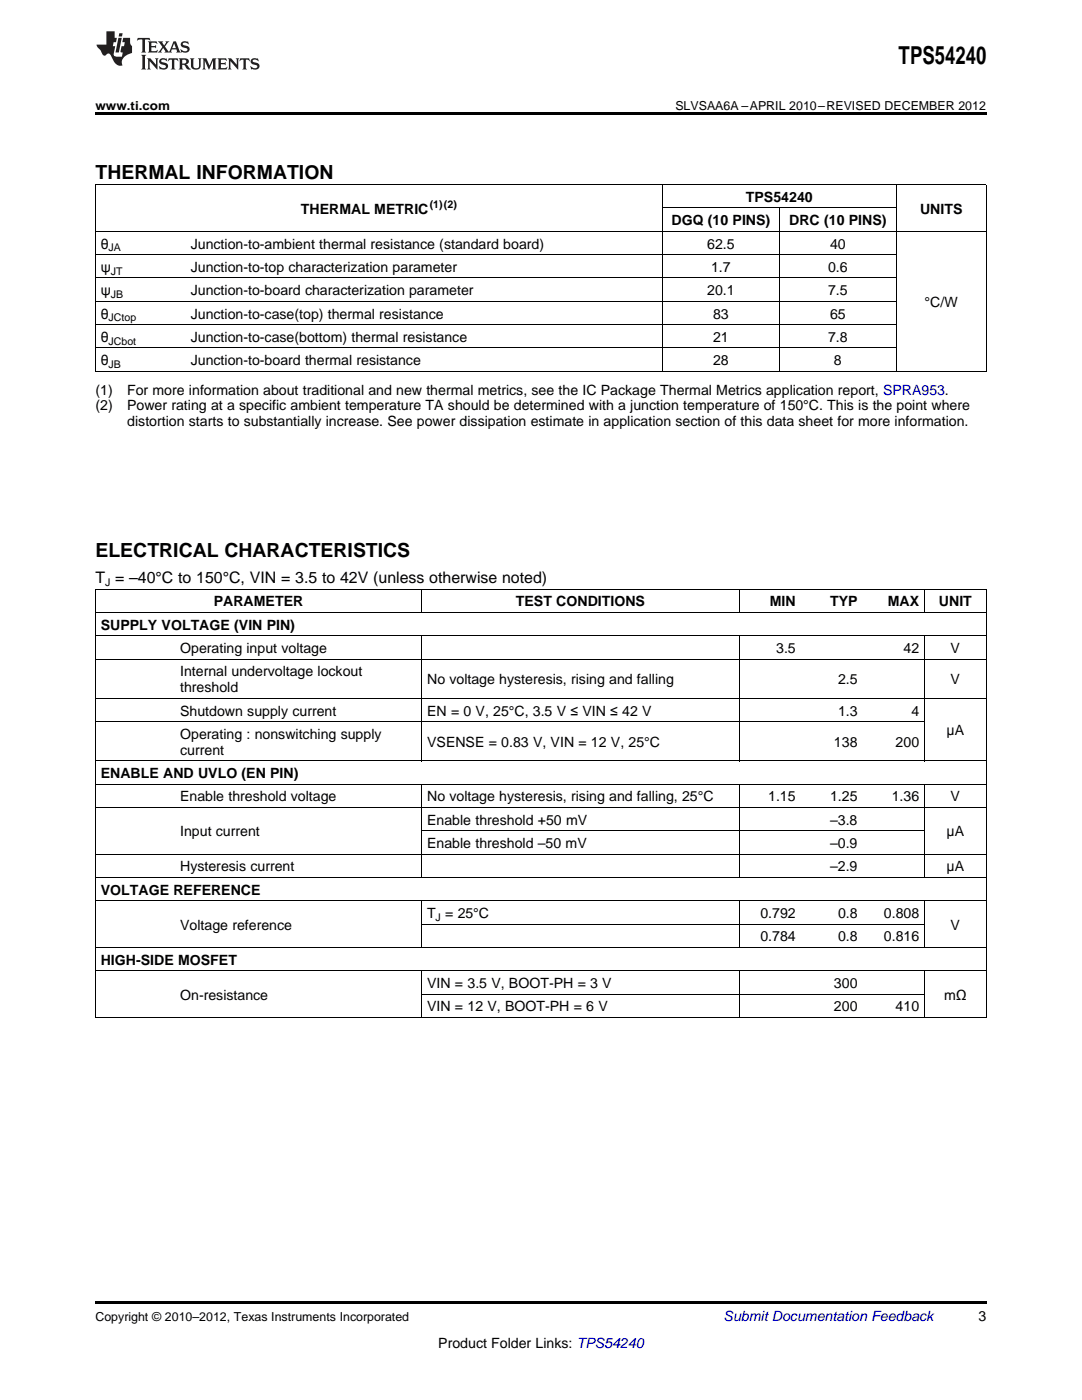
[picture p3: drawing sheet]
<svg xmlns="http://www.w3.org/2000/svg" width="216mm" height="279mm" viewBox="0 0 216 279" stroke-linecap="round" stroke-linejoin="round" font-family="sans-serif">
<defs><g id="words">
<text font-size="4.9" x="179.3" y="12.8">TPS54240</text>
<g font-size="3.9">
<text x="19" y="35.6">THERMAL INFORMATION</text>
<text x="19" y="111.2">ELECTRICAL CHARACTERISTICS</text>
</g>
<text font-size="3.2" x="19" y="116.3">T = –40°C to 150°C, VIN = 3.5 to 42V (unless otherwise noted)</text>
<g font-size="2.8">
<text x="148.8" y="40.3">TPS54240</text>
<text x="60" y="42.6">THERMAL METRIC</text>
<text x="134" y="44.9">DGQ (10 PINS)</text>
<text x="157.5" y="44.9">DRC (10 PINS)</text>
<text x="183.6" y="42.6">UNITS</text>
<text x="20.1" y="49.6">θ</text>
<text x="38.1" y="49.6">Junction-to-ambient thermal resistance (standard board)</text>
<text x="141.1" y="49.6">62.5</text>
<text x="165.6" y="49.6">40</text>
<text x="20.1" y="54.3">ψ</text>
<text x="20.1" y="58.9">ψ</text>
<text x="38.1" y="54.3">Junction-to-top characterization parameter</text>
<text x="38.1" y="58.9">Junction-to-board characterization parameter</text>
<text x="141.1" y="58.9">20.1</text>
<text x="141.9" y="54.3">1.7</text>
<text x="165.2" y="54.3">0.6</text>
<text x="165.2" y="58.9">7.5</text>
<text x="20.1" y="63.6">θ</text>
<text x="38.1" y="63.6">Junction-to-case(top) thermal resistance</text>
<text x="142.3" y="63.6">83</text>
<text x="165.6" y="63.6">65</text>
<text x="184.5" y="61.2">°C/W</text>
<text x="20.1" y="68.2">θ</text>
<text x="38.1" y="68.2">Junction-to-case(bottom) thermal resistance</text>
<text x="142.3" y="68.2">21</text>
<text x="165.2" y="68.2">7.8</text>
<text x="20.1" y="72.9">θ</text>
<text x="38.1" y="72.9">Junction-to-board thermal resistance</text>
<text x="142.3" y="72.9">28</text>
<text x="166.4" y="72.9">8</text>
<text x="19" y="78.7">(1)</text>
<text x="19" y="81.9">(2)</text>
<text x="25.4" y="78.7">For more information about traditional and new thermal metrics, see the IC Package Thermal Metrics application report, SPRA953.</text>
<text x="25.4" y="81.9">Power rating at a specific ambient temperature TA should be determined with a junction temperature of 150°C. This is the point where</text>
<text x="25.4" y="85.1">distortion starts to substantially increase. See power dissipation estimate in application section of this data sheet for more information.</text>
<text x="20.1" y="125.7">SUPPLY VOLTAGE (VIN PIN)</text>
<text x="42.7" y="121">PARAMETER</text>
<text x="102.9" y="121">TEST CONDITIONS</text>
<text x="153.6" y="121">MIN</text>
<text x="165.6" y="121">TYP</text>
<text x="177.2" y="121">MAX</text>
<text x="187.4" y="121">UNIT</text>
<text x="35.9" y="130.3">Operating input voltage</text>
<text x="154.9" y="130.3">3.5</text>
<text x="180.3" y="130.3">42</text>
<text x="189.7" y="130.3">V</text>
<text x="35.9" y="135">Internal undervoltage lockout</text>
<text x="85.2" y="136.6">No voltage hysteresis, rising and falling</text>
<text x="167.2" y="136.6">2.5</text>
<text x="189.7" y="136.6">V</text>
<text x="35.9" y="138.1">threshold</text>
<text x="35.9" y="142.8">Shutdown supply current</text>
<text x="85.2" y="142.8">EN = 0 V, 25°C, 3.5 V ≤ VIN ≤ 42 V</text>
<text x="167.2" y="142.8">1.3</text>
<text x="181.9" y="142.8">4</text>
<text x="35.9" y="147.5">Operating : nonswitching supply</text>
<text x="85.2" y="149">VSENSE = 0.83 V, VIN = 12 V, 25°C</text>
<text x="166.4" y="149">138</text>
<text x="178.7" y="149">200</text>
<text x="188.9" y="146.7">μA</text>
<text x="20.1" y="155.3">ENABLE AND UVLO (EN PIN)</text>
<text x="35.9" y="150.6">current</text>
<text x="35.9" y="159.9">Enable threshold voltage</text>
<text x="85.2" y="159.9">No voltage hysteresis, rising and falling, 25°C</text>
<text x="153.3" y="159.9">1.15</text>
<text x="165.6" y="159.9">1.25</text>
<text x="177.9" y="159.9">1.36</text>
<text x="189.7" y="159.9">V</text>
<text x="35.9" y="166.9">Input current</text>
<text x="85.2" y="164.6">Enable threshold +50 mV</text>
<text x="165.6" y="164.6">–3.8</text>
<text x="188.9" y="166.9">μA</text>
<text x="35.9" y="173.9">Hysteresis current</text>
<text x="85.2" y="169.3">Enable threshold –50 mV</text>
<text x="165.6" y="169.3">–0.9</text>
<text x="165.6" y="173.9">–2.9</text>
<text x="188.9" y="173.9">μA</text>
<text x="20.1" y="178.6">VOLTAGE REFERENCE</text>
<text x="35.9" y="185.6">Voltage reference</text>
<text x="85.2" y="183.2">T = 25°C</text>
<text x="151.7" y="183.2">0.792</text>
<text x="167.2" y="183.2">0.8</text>
<text x="176.4" y="183.2">0.808</text>
<text x="189.7" y="185.6">V</text>
<text x="151.7" y="187.9">0.784</text>
<text x="167.2" y="187.9">0.8</text>
<text x="176.4" y="187.9">0.816</text>
<text x="20.1" y="192.5">HIGH-SIDE MOSFET</text>
<text x="85.2" y="197.2">VIN = 3.5 V, BOOT-PH = 3 V</text>
<text x="166.4" y="197.2">300</text>
<text x="35.9" y="199.5">On-resistance</text>
<text x="85.2" y="201.9">VIN = 12 V, BOOT-PH = 6 V</text>
<text x="166.4" y="201.9">200</text>
<text x="178.7" y="201.9">410</text>
<text x="188.4" y="199.5">mΩ</text>
<text x="195.3" y="263.6">3</text>
<text x="87.5" y="269">Product Folder Links: TPS54240</text>
</g>
<text font-size="2.8" fill="#0000c8" x="144.4" y="263.6">Submit Documentation Feedback</text>
<g font-size="2.5">
<text x="19" y="21.9">www.ti.com</text>
<text x="134.8" y="21.9">SLVSAA6A –APRIL 2010–REVISED DECEMBER 2012</text>
<text x="19" y="263.6">Copyright © 2010–2012, Texas Instruments Incorporated</text>
</g>
<g font-size="2.1">
<text x="85.7" y="41.5">(1)(2)</text>
<text x="21.7" y="50.2">JA</text>
<text x="22.1" y="54.8">JT</text>
<text x="22.1" y="59.5">JB</text>
<text x="21.7" y="64.1">JCtop</text>
<text x="21.7" y="68.8">JCbot</text>
<text x="21.7" y="73.4">JB</text>
<text x="21" y="117">J</text>
<text x="86.9" y="183.8">J</text>
</g>
</g></defs>
<g fill="#231f20">
<path d="M27.5 7.6l-.1 .5 .4-.2h.6v.1v2.1l-.2 .4h1l-.3-.4v-2.1l.1-.1h.5l.5 .2-.2-.5zM29.5 8.3l.2 .3v1.5l-.2 .4h1.8l.2-.6a1.04 1.04 0 0 1-1.3 .2v-.7h.6l.3 .2v-.6l-.3 .2h-.6v-.6l.8-.1 .4 .3-.2-.5zM31.5 8.3l.9 1.1-.9 1.1h.8l-.2-.2 .5-.7 .4 .7-.2 .2h1.5l-.1-.2 .1-.4h.9l.1 .4-.2 .2h1l-.3-.3-.7-1.9h-.5l-.9 2-.8-1 .9-1h-.8l.1 .3-.3 .5-.4-.6 .2-.2zM34.7 8.6l.4 1h-.7zM36.3 8.4a.63 .63 0 0 0-.2 .7 .63 .63 0 0 0 .6 .4l.6 .2 .1 .2a.75 .75 0 0 1-.7 .4 .75 .75 0 0 1-.6-.5l.1 .7 .1-.1a1.11 1.11 0 0 0 1.5-.6 1.13 1.13 0 0 0-1.2-.8l-.1-.4a1.04 1.04 0 0 1 1.2 .2l-.2-.5-.1 .1-.5-.2zM28.2 10.9l.2 .4v2.2l-.2 .4h1l-.3-.4v-2.2l.3-.4zM29.3 11.6l.3 .4v1.5l-.3 .4h.8l-.2-.4v-1.3l1.5 1.7v-1.9l.2-.4h-.7l.2 .4v.9l-1.1-1.3zM32 11.8a.62 .62 0 0 0-.2 .7 .62 .62 0 0 0 .6 .4l.6 .1 .1 .3a.76 .76 0 0 1-.7 .3 .76 .76 0 0 1-.6-.4l.1 .7 .1-.1a1.11 1.11 0 0 0 1.5-.6 1.13 1.13 0 0 0-1.2-.8l-.1-.4a1.04 1.04 0 0 1 1.2 .2l-.2-.6-.1 .1-.5-.1zM33.7 11.6l-.2 .6a.61 .61 0 0 1 .8-.3v1.6l-.2 .4h.9l-.2-.4v-1.6a.63 .63 0 0 1 .8 .3l-.2-.6zM35.6 11.6l.3 .4v1.5l-.3 .4h1l-.2-.2v-.8l.5 .2a.76 .76 0 0 0 1.2 .7l-1-1a.58 .58 0 0 0 .6-.5 .58 .58 0 0 0-.5-.6zM36.4 11.9h.1a.45 .45 0 0 1 .5 .1 .45 .45 0 0 1 .1 .5l-.7 .2zM37.9 11.6l.2 .2a2.17 2.17 0 0 0 .3 1.9 .99 .99 0 0 0 1.6-.6v-1.1l.2-.4h-.7l.2 .2a1.92 1.92 0 0 1-.2 1.8 .6 .6 0 0 1-.9-.5v-1.1l.2-.4zM40.4 11.6l.2 .4v1.5l-.2 .4h.7l-.2-.4v-1.4l.8 1.8 .8-1.8v1.4l-.2 .4h.9l-.2-.4v-1.5l.2-.4h-.8l-.6 1.5-.6-1.5zM43.4 11.6l.2 .4v1.5l-.2 .4h1.8l.2-.6a1.04 1.04 0 0 1-1.3 .1v-.6h.5l.4 .2v-.6l-.4 .2h-.5v-.7h.8l.3 .3-.1-.6zM45.5 11.6l.2 .4v1.5l-.2 .4h.7l-.2-.4v-1.3l1.5 1.7v-1.9l.2-.4h-.7l.2 .4v.9l-1.1-1.3zM47.9 11.6l-.1 .6a.61 .61 0 0 1 .8-.3v1.6l-.3 .4h1l-.3-.4 .1-1.6a.63 .63 0 0 1 .7 .3l-.1-.6zM50.2 11.8a.62 .62 0 0 0-.2 .7 .62 .62 0 0 0 .6 .4l.6 .1 .2 .3a.76 .76 0 0 1-.8 .3 .76 .76 0 0 1-.6-.4l.1 .7 .2-.1a1.11 1.11 0 0 0 1.5-.6 1.13 1.13 0 0 0-1.3-.8l-.1-.4a1.04 1.04 0 0 1 1.2 .2l-.1-.6-.2 .1-.5-.1z"/>
<path d="M21.2 6.3v2.6h-1.9l.1 .4 .7 .9a.91 .91 0 0 0 1 .8 .56 .56 0 0 1 .5-.3 .56 .56 0 0 1 .5 .3l.4 .8a1.53 1.53 0 0 0 1.9 1.2 1.54 1.54 0 0 1 1-2.1l.9-.3v-1.4a1.52 1.52 0 0 1-.3-1.6h-1.4l-.2 .8h.5l-.2 .8h-.4l-.2 1v.2l.4 .1-.2 .8a1.93 1.93 0 0 1-1.6-.3l.3-1.8h-.5l.2-.8h.4l.2-.8h-.4v-1.3zM23.6 7.6l-.6 2.9h.7l.6-2.9zM23.8 6.6l-.1 .7h.6l.2-.7z"/>
</g>
<path d="M19 22.5h177.8v.5h-177.8zM19 259.7h177.8v.5h-177.8z" fill="#000"/>
<g fill="none" stroke="#000" stroke-width=".2">
<path d="M19 36.8h177.8M19.1 36.9v37.3M132.1 36.9v37.3M178.8 36.9v37.3M196.8 36.9v37.3M19 55.5h159.9M19 50.8h159.9M19 46.2h177.8M132.2 41.5h46.7M155.5 41.6v32.6M19 74.1h177.8M19 69.4h159.9"/>
<path d="M19 64.8h159.9M19 60.1h159.9M19 117.6h177.8M19.1 117.6v85.5M84.1 117.6v4.7M147.5 117.6v4.7M184.4 117.6v4.7M196.8 117.6v85.5M19 139.4h177.8M19 131.5h177.8M19 126.9h177.8M19 122.2h177.8"/>
<path d="M84.1 126.9v25M147.5 126.9v25M184.4 126.9v25M19 156.5h177.8M19 151.9h177.8M19 144h165.5M84.1 156.6v18.6M147.5 156.6v18.6M184.4 156.6v18.6M19 179.8h177.8M19 175.1h177.8M19 170.5h177.8"/>
<path d="M19 161.2h177.8M84.1 179.8v9.4M84.2 165.8h100.3M147.5 179.8v9.4M184.4 179.8v9.4M19 193.8h177.8M19 189.1h177.8M84.1 193.8v9.3M84.2 198.4h100.3M84.2 184.4h100.3M147.5 193.8v9.3M184.4 193.8v9.3"/>
<path d="M19 203.1h177.8"/>
</g>
<use href="#words"/>
</svg>
